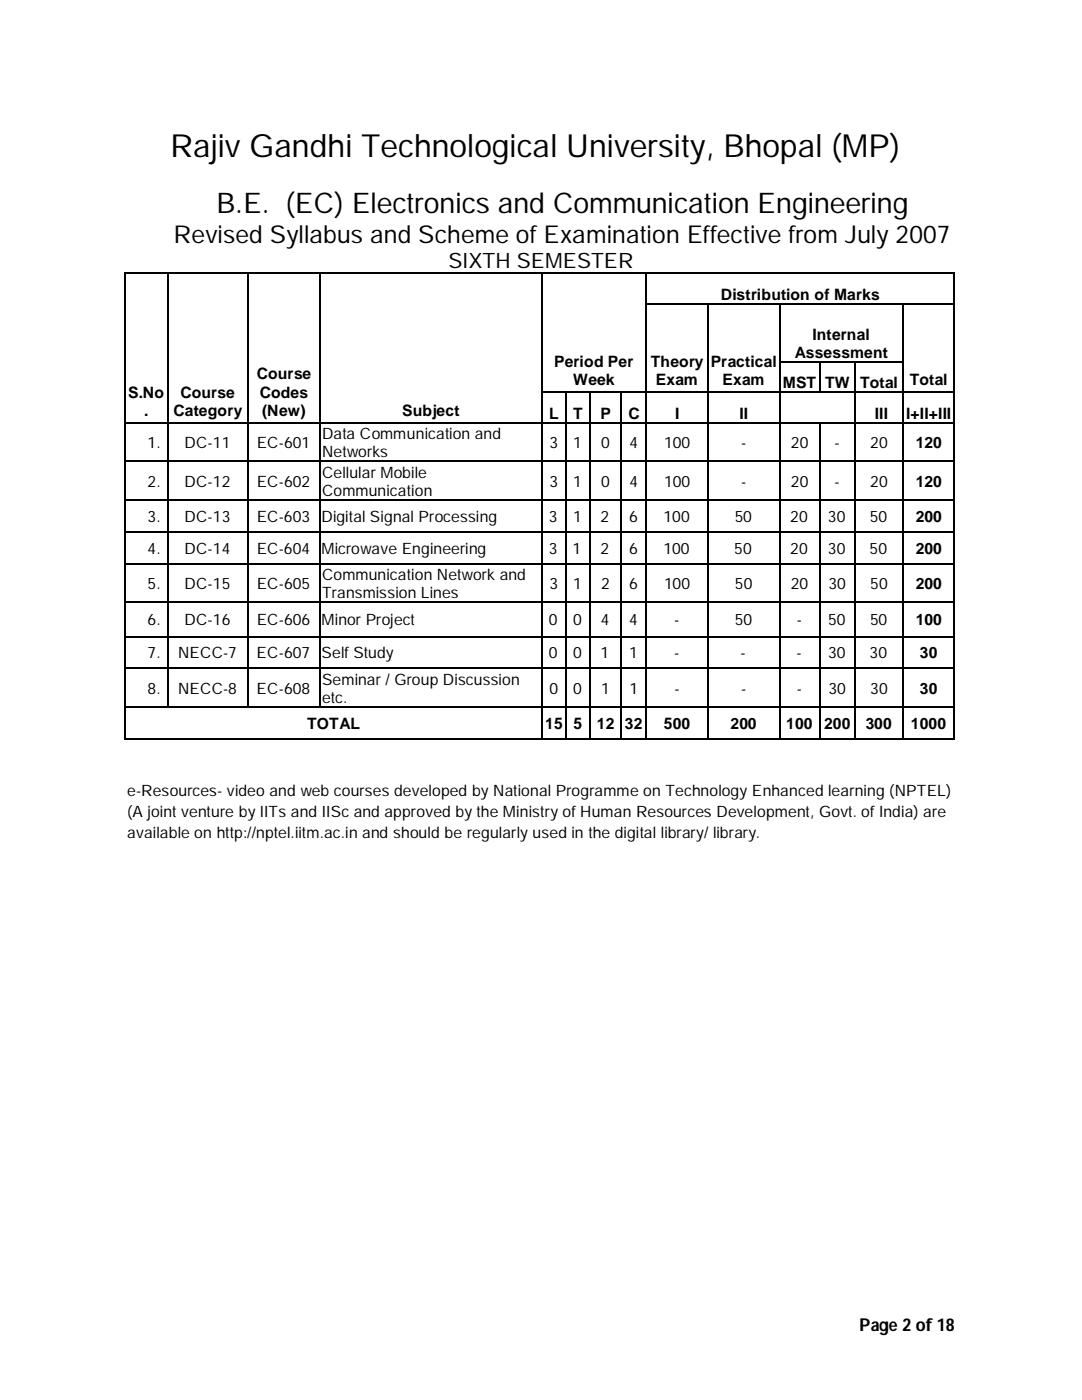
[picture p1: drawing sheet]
<svg xmlns="http://www.w3.org/2000/svg" width="216mm" height="279mm" viewBox="0 0 216 279" stroke-linecap="round" stroke-linejoin="round" font-family="sans-serif">
<defs><g id="words">
<text font-size="6.3" x="34" y="31.3">Rajiv Gandhi Technological University, Bhopal (MP)</text>
<text font-size="5.7" x="43.2" y="42.6">B.E. (EC) Electronics and Communication Engineering</text>
<text font-size="4.9" x="34.6" y="48.4">Revised Syllabus and Scheme of Examination Effective from July 2007</text>
<text font-size="4.2" x="89.5" y="53.4">SIXTH SEMESTER</text>
<text font-size="3.6" x="171.5" y="265.6">Page 2of 18</text>
<g font-size="3.1">
<text x="143.8" y="59.8">Distribution of Marks</text>
<text x="158.6" y="71.5">Assessment</text>
<text x="162.1" y="67.8">Internal</text>
<text x="51.2" y="75.7">Course</text>
<text x="110.6" y="73.2">Period Per</text>
<text x="114.4" y="76.9">Week</text>
<text x="129.9" y="73.2">Theory</text>
<text x="130.9" y="76.9">Exam</text>
<text x="141.8" y="73.2">Practical</text>
<text x="144.2" y="76.9">Exam</text>
<text x="156.2" y="77.4">MST TW Total</text>
<text x="181.5" y="76.8">Total</text>
<text x="25.6" y="79.3">S.No</text>
<text x="28.8" y="83">.</text>
<text x="34.6" y="83">Category</text>
<text x="36" y="79.3">Course</text>
<text x="51.8" y="79.3">Codes</text>
<text x="52.3" y="83">(New)</text>
<text x="80.3" y="83">Subject</text>
<text x="109.6" y="83.6">L</text>
<text x="114.4" y="83.6">T</text>
<text x="119.8" y="83.6">P</text>
<text x="125.4" y="83.6">C</text>
<text x="134.7" y="83.6">I</text>
<text x="147.6" y="83.6">II</text>
<text x="174.6" y="83.6">III</text>
<text x="180.8" y="83.6">I+II+III</text>
<text x="29.5" y="89.4">1.</text>
<text x="36.8" y="89.4">DC-11</text>
<text x="51.2" y="89.4">EC-601</text>
<text x="64.3" y="87.6">Data Communication and</text>
<text x="109.6" y="89.4">3</text>
<text x="114.4" y="89.4">1</text>
<text x="120" y="89.4">0</text>
<text x="125.6" y="89.4">4</text>
<text x="132.5" y="89.4">100</text>
<text x="147.9" y="89.4">-</text>
<text x="157.8" y="89.4">20</text>
<text x="166.5" y="89.4">-</text>
<text x="173.6" y="89.4">20</text>
<text x="182.7" y="89.4">120</text>
<text x="64.3" y="91.3">Networks</text>
<text x="64.3" y="95.3">Cellular Mobile</text>
<text x="29.5" y="97.2">2.</text>
<text x="36.8" y="97.2">DC-12</text>
<text x="51.2" y="97.2">EC-602</text>
<text x="64.3" y="99">Communication</text>
<text x="109.6" y="97.2">3</text>
<text x="114.4" y="97.2">1</text>
<text x="120" y="97.2">0</text>
<text x="125.6" y="97.2">4</text>
<text x="132.5" y="97.2">100</text>
<text x="147.9" y="97.2">-</text>
<text x="157.8" y="97.2">20</text>
<text x="166.5" y="97.2">-</text>
<text x="173.6" y="97.2">20</text>
<text x="182.7" y="97.2">120</text>
<text x="29.5" y="104.2">3.</text>
<text x="36.8" y="104.2">DC-13</text>
<text x="51.2" y="104.2">EC-603 Digital Signal Processing</text>
<text x="109.5" y="104.2">3</text>
<text x="114.3" y="104.2">1</text>
<text x="119.8" y="104.2">2</text>
<text x="125.5" y="104.2">6</text>
<text x="132.4" y="104.2">100</text>
<text x="146.6" y="104.2">50</text>
<text x="157.7" y="104.2">20</text>
<text x="165.2" y="104.2">30</text>
<text x="173.6" y="104.2">50</text>
<text x="182.7" y="104.1">200</text>
<text x="29.5" y="110.6">4.</text>
<text x="36.8" y="110.6">DC-14</text>
<text x="51.2" y="110.6">EC-604 Microwave Engineering</text>
<text x="109.5" y="110.6">3</text>
<text x="114.3" y="110.6">1</text>
<text x="119.8" y="110.6">2</text>
<text x="125.5" y="110.6">6</text>
<text x="132.4" y="110.6">100</text>
<text x="146.5" y="110.6">50</text>
<text x="157.7" y="110.6">20</text>
<text x="165.2" y="110.6">30</text>
<text x="173.5" y="110.6">50</text>
<text x="182.7" y="110.5">200</text>
<text x="29.5" y="117.6">5.</text>
<text x="36.8" y="117.6">DC-15</text>
<text x="51.2" y="117.6">EC-605</text>
<text x="64.3" y="115.7">Communication Network and</text>
<text x="64.3" y="119.4">Transmission Lines</text>
<text x="109.6" y="117.6">3</text>
<text x="114.4" y="117.6">1</text>
<text x="120" y="117.6">2</text>
<text x="125.6" y="117.6">6</text>
<text x="132.5" y="117.6">100</text>
<text x="146.6" y="117.6">50</text>
<text x="157.8" y="117.6">20</text>
<text x="165.3" y="117.6">30</text>
<text x="173.6" y="117.6">50</text>
<text x="182.7" y="117.6">200</text>
<text x="29.5" y="124.8">6.</text>
<text x="36.8" y="124.8">DC-16</text>
<text x="51.2" y="124.8">EC-606 Minor Project</text>
<text x="109.5" y="124.8">0</text>
<text x="114.4" y="124.8">0</text>
<text x="119.9" y="124.8">4</text>
<text x="125.5" y="124.8">4</text>
<text x="134.5" y="124.8">-</text>
<text x="146.6" y="124.8">50</text>
<text x="159" y="124.8">-</text>
<text x="165.2" y="124.8">50</text>
<text x="173.6" y="124.8">50</text>
<text x="182.7" y="124.8">100</text>
<text x="29.5" y="131.4">7.</text>
<text x="35.6" y="131.4">NECC-7</text>
<text x="51.2" y="131.4">EC-607</text>
<text x="64.2" y="131.4">Self Study</text>
<text x="109.5" y="131.4">0</text>
<text x="114.4" y="131.4">0</text>
<text x="119.9" y="131.4">1</text>
<text x="125.5" y="131.4">1</text>
<text x="134.5" y="131.4">-</text>
<text x="147.8" y="131.4">-</text>
<text x="159" y="131.4">-</text>
<text x="165.2" y="131.4">30</text>
<text x="173.5" y="131.4">30</text>
<text x="183.6" y="131.4">30</text>
<text x="64.3" y="136.7">Seminar / Group Discussion</text>
<text x="29.5" y="138.4">8.</text>
<text x="35.6" y="138.4">NECC-8</text>
<text x="51.2" y="138.4">EC-608</text>
<text x="64.3" y="140.3">etc.</text>
<text x="109.6" y="138.4">0</text>
<text x="114.4" y="138.4">0</text>
<text x="120" y="138.4">1</text>
<text x="125.6" y="138.4">1</text>
<text x="134.6" y="138.4">-</text>
<text x="147.9" y="138.4">-</text>
<text x="159" y="138.4">-</text>
<text x="165.3" y="138.4">30</text>
<text x="173.6" y="138.4">30</text>
<text x="183.6" y="138.4">30</text>
<text x="61.3" y="145.5">TOTAL</text>
<text x="108.8" y="145.5">15 5</text>
<text x="119.1" y="145.5">12 32</text>
<text x="132.5" y="145.5">500</text>
<text x="145.8" y="145.5">200</text>
<text x="156.9" y="145.5">100</text>
<text x="164.5" y="145.5">200</text>
<text x="172.8" y="145.5">300</text>
<text x="181.7" y="145.5">1000</text>
<text x="25.4" y="158.8">e-Resources- video and web courses developed by National Programme on Technology Enhanced learning (NPTEL)</text>
<text x="25.4" y="163.1">(A joint venture by IITs and IISc and approved by the Ministry of Human Resources Development, Govt. of India) are</text>
<text x="25.4" y="167.2">available on http://nptel.iitm.ac.in and should be regularly used in the digital library/ library.</text>
</g>
</g></defs>
<g fill="#000">
<path d="M24.9 54.3h.2v.6h-.2zM33.4 54.3h.2v.6h-.2zM49.4 54.3h.2v.6h-.2zM63.7 54.3h.2v.6h-.2zM108 54.3h.3v.6h-.3zM128.9 54.3h.2v.6h-.2zM190.3 54.3h.3v.6h-.3zM190.3 54.3h.3v.2h-.3zM24.9 60.5h.2v.6h-.2zM24.9 72.1h.2v.5h-.2zM24.9 78.1h.2v.6h-.2zM33.4 60.5h.2v.6h-.2z"/>
<path d="M33.4 72.1h.2v.5h-.2zM33.4 78.1h.2v.6h-.2zM49.4 60.5h.2v.6h-.2zM49.4 72.1h.2v.5h-.2zM49.4 78.1h.2v.6h-.2zM63.7 60.5h.2v.6h-.2zM63.7 72.1h.2v.5h-.2zM63.7 78.1h.2v.6h-.2zM108 60.5h.3v.6h-.3zM108 72.1h.3v.5h-.3zM108 78.1h.3v.6h-.3zM112.8 78.1h.2v.6h-.2z"/>
<path d="M117.6 78.1h.3v.6h-.3zM123.9 78.1h.2v.6h-.2zM128.9 60.5h.2v.6h-.2zM128.9 72.1h.2v.5h-.2zM128.9 78.1h.2v.6h-.2zM141.1 60.5h.3v.6h-.3zM141.1 72.1h.3v.5h-.3zM141.1 78.1h.3v.6h-.3zM155.4 60.5h.3v.6h-.3zM155.4 72.1h.3v.5h-.3zM155.4 78.1h.3v.6h-.3zM163.4 72.1h.3v.5h-.3z"/>
<path d="M170.5 72.1h.3v.5h-.3zM170.5 78.1h.3v.6h-.3zM180.1 60.5h.2v.6h-.2zM180.1 72.1h.2v.5h-.2zM180.1 78.1h.2v.6h-.2zM190.3 60.5h.3v.6h-.3zM190.3 72.1h.3v.5h-.3zM190.3 78.1h.3v.6h-.3zM24.9 84.2h.2v.6h-.2zM24.9 91.9h.2v.6h-.2zM33.4 84.2h.2v.6h-.2zM33.4 91.9h.2v.6h-.2z"/>
<path d="M49.4 84.2h.2v.6h-.2zM49.4 91.9h.2v.6h-.2zM63.7 84.2h.2v.6h-.2zM63.7 91.9h.2v.6h-.2zM108 84.2h.3v.6h-.3zM108 91.9h.3v.6h-.3zM112.8 84.2h.2v.6h-.2zM112.8 91.9h.2v.6h-.2zM117.6 84.2h.3v.6h-.3zM117.6 91.9h.3v.6h-.3zM123.9 84.2h.2v.6h-.2zM123.9 91.9h.2v.6h-.2z"/>
<path d="M128.9 84.2h.2v.6h-.2zM128.9 91.9h.2v.6h-.2zM141.1 84.2h.3v.6h-.3zM141.1 91.9h.3v.6h-.3zM155.4 84.2h.3v.6h-.3zM155.4 91.9h.3v.6h-.3zM163.4 84.2h.3v.6h-.3zM163.4 91.9h.3v.6h-.3zM170.5 84.2h.3v.6h-.3zM170.5 91.9h.3v.6h-.3zM180.1 84.2h.2v.6h-.2zM180.1 91.9h.2v.6h-.2z"/>
<path d="M190.3 84.2h.3v.6h-.3zM190.3 91.9h.3v.6h-.3zM24.9 99.7h.2v.5h-.2zM24.9 106h.2v.5h-.2zM24.9 112.4h.2v.5h-.2zM33.4 99.7h.2v.5h-.2zM33.4 106h.2v.5h-.2zM33.4 112.4h.2v.5h-.2zM49.4 99.7h.2v.5h-.2zM49.4 106h.2v.5h-.2zM49.4 112.4h.2v.5h-.2zM63.7 99.7h.2v.5h-.2z"/>
<path d="M63.7 106h.2v.5h-.2zM63.7 112.4h.2v.5h-.2zM108 99.7h.3v.5h-.3zM108 106h.3v.5h-.3zM108 112.4h.3v.5h-.3zM112.8 99.7h.2v.5h-.2zM112.8 106h.2v.5h-.2zM112.8 112.4h.2v.5h-.2zM117.6 99.7h.3v.5h-.3zM117.6 106h.3v.5h-.3zM117.6 112.4h.3v.5h-.3zM123.9 99.7h.2v.5h-.2z"/>
<path d="M123.9 106h.2v.5h-.2zM123.9 112.4h.2v.5h-.2zM128.9 99.7h.2v.5h-.2zM128.9 106h.2v.5h-.2zM128.9 112.4h.2v.5h-.2zM141.1 99.7h.3v.5h-.3zM141.1 106h.3v.5h-.3zM141.1 112.4h.3v.5h-.3zM155.4 99.7h.3v.5h-.3zM155.4 106h.3v.5h-.3zM155.4 112.4h.3v.5h-.3zM163.4 99.7h.3v.5h-.3z"/>
<path d="M163.4 106h.3v.5h-.3zM163.4 112.4h.3v.5h-.3zM170.5 99.7h.3v.5h-.3zM170.5 106h.3v.5h-.3zM170.5 112.4h.3v.5h-.3zM180.1 99.7h.2v.5h-.2zM180.1 106h.2v.5h-.2zM180.1 112.4h.2v.5h-.2zM190.3 99.7h.3v.5h-.3zM190.3 106h.3v.5h-.3zM190.3 112.4h.3v.5h-.3zM24.9 120.1h.2v.5h-.2z"/>
<path d="M24.9 126.9h.2v.4h-.2zM24.9 133.3h.2v.4h-.2zM33.4 120.1h.2v.5h-.2zM33.4 126.9h.2v.4h-.2zM33.4 133.3h.2v.4h-.2zM49.4 120.1h.2v.5h-.2zM49.4 126.9h.2v.4h-.2zM49.4 133.3h.2v.4h-.2zM63.7 120.1h.2v.5h-.2zM63.7 126.9h.2v.4h-.2zM63.7 133.3h.2v.4h-.2zM108 120.1h.3v.5h-.3z"/>
<path d="M108 126.9h.3v.4h-.3zM108 133.3h.3v.4h-.3zM112.8 120.1h.2v.5h-.2zM112.8 126.9h.2v.4h-.2zM112.8 133.3h.2v.4h-.2zM117.6 120.1h.3v.5h-.3zM117.6 126.9h.3v.4h-.3zM117.6 133.3h.3v.4h-.3zM123.9 120.1h.2v.5h-.2zM123.9 126.9h.2v.4h-.2zM123.9 133.3h.2v.4h-.2zM128.9 120.1h.2v.5h-.2z"/>
<path d="M128.9 126.9h.2v.4h-.2zM128.9 133.3h.2v.4h-.2zM141.1 120.1h.3v.5h-.3zM141.1 126.9h.3v.4h-.3zM141.1 133.3h.3v.4h-.3zM155.4 120.1h.3v.5h-.3zM155.4 126.9h.3v.4h-.3zM155.4 133.3h.3v.4h-.3zM163.4 120.1h.3v.5h-.3zM163.4 126.9h.3v.4h-.3zM163.4 133.3h.3v.4h-.3zM170.5 120.1h.3v.5h-.3z"/>
<path d="M170.5 126.9h.3v.4h-.3zM170.5 133.3h.3v.4h-.3zM180.1 120.1h.2v.5h-.2zM180.1 126.9h.2v.4h-.2zM180.1 133.3h.2v.4h-.2zM190.3 120.1h.3v.5h-.3zM190.3 126.9h.3v.4h-.3zM190.3 133.3h.3v.4h-.3zM24.9 141h.2v.5h-.2zM108 141h.3v.5h-.3zM112.8 141h.2v.5h-.2zM117.6 141h.3v.5h-.3z"/>
<path d="M123.9 141h.2v.5h-.2zM128.9 141h.2v.5h-.2zM141.1 141h.3v.5h-.3zM155.4 141h.3v.5h-.3zM163.4 141h.3v.5h-.3zM170.5 141h.3v.5h-.3zM180.1 141h.2v.5h-.2zM190.3 141h.3v.5h-.3zM190.3 147.3h.3v.3h-.3z"/>
</g>
<g fill="none" stroke="#000" stroke-width=".25">
<path d="M24.9 54.4h8.5M25 54.9v5.6M33.5 54.9v5.6M33.5 54.4h15.9M49.5 54.9v5.6M49.5 54.4h14.3M63.8 54.9v5.6M63.8 54.4h44.3M108.2 54.9v5.6M108.2 54.4h20.7M129 54.9v5.6M129 54.4h61.4"/>
<path d="M190.5 54.9v5.6M25 61v11.2M25 72.6v5.5M25 78.7v5.6M33.5 61v11.2M33.5 72.6v5.5M33.5 78.7v5.6M49.5 61v11.2M49.5 72.6v5.5M49.5 78.7v5.6M63.8 61v11.2M63.8 72.6v5.5"/>
<path d="M63.8 78.7v5.6M108.2 61v11.2M108.2 72.6v5.5M108.2 78.7v5.6M108.2 78.2h4.7M112.9 78.7v5.6M112.9 78.2h4.8M117.7 78.7v5.6M117.8 78.2h6.2M124 78.7v5.6M124 78.2h4.9M129 61v11.2"/>
<path d="M129 72.6v5.5M129 78.7v5.6M129 60.6h12.2M129 78.2h12.2M141.3 61v11.2M141.3 72.6v5.5M141.3 78.7v5.6M141.3 60.6h14.2M141.3 78.2h14.2M155.6 61v11.2M155.6 72.6v5.5M155.6 78.7v5.6"/>
<path d="M155.6 60.6h24.6M155.6 72.3h7.9M155.6 78.2h15M163.5 72.6v5.5M163.6 72.3h7M170.6 72.6v5.5M170.6 78.7v5.6M170.7 72.3h9.5M170.7 78.2h9.5M180.2 61v11.2M180.2 72.6v5.5l10.2 .1M180.2 78.7v5.6"/>
<path d="M180.3 60.6h10.1M190.5 61v11.2M190.5 72.6v5.5M190.5 78.7v5.6M25 84.7v7.3M25 92.4v7.3M25.1 84.4h8.3M25.1 92.1h8.3M25.1 99.8h8.3M33.5 84.7v7.3M33.5 92.4v7.3M33.5 84.4h15.9"/>
<path d="M33.5 92.1h15.9M33.5 99.8h15.9M49.5 84.7v7.3M49.5 92.4v7.3M49.5 84.4h14.3M49.5 92.1h14.3M49.5 99.8h14.3M63.8 84.7v7.3M63.8 92.4v7.3M63.8 84.4h44.3M63.8 92.1h44.3M63.8 99.8h44.3"/>
<path d="M108.2 84.7v7.3M108.2 92.4v7.3M108.2 84.4h4.7M108.2 92.1h4.7M108.2 99.8h4.7M112.9 84.7v7.3M112.9 92.4v7.3M112.9 84.4h4.8M112.9 92.1h4.8M112.9 99.8h4.8M117.7 84.7v7.3M117.7 92.4v7.3"/>
<path d="M117.8 84.4h6.2M117.8 92.1h6.2M117.8 99.8h6.2M124 84.7v7.3M124 92.4v7.3M124 84.4h4.9M124 92.1h4.9M124 99.8h4.9M129 84.7v7.3M129 92.4v7.3M129 84.4h12.2M129 92.1h12.2"/>
<path d="M129 99.8h12.2M141.3 84.7v7.3M141.3 92.4v7.3M141.3 84.4h14.2M141.3 92.1h14.2M141.3 99.8h14.2M155.6 84.7v7.3M155.6 92.4v7.3M155.6 84.4h7.9M155.6 92.1h7.9M155.6 99.8h7.9M163.5 84.7v7.3"/>
<path d="M163.5 92.4v7.3M163.6 84.4h7M163.6 92.1h7M163.6 99.8h7M170.6 84.7v7.3M170.6 92.4v7.3M170.7 84.4h9.5M170.7 92.1h9.5M170.7 99.8h9.5M180.2 84.7v7.3M180.2 92.4v7.3M180.3 84.4h10.1"/>
<path d="M180.3 92.1h10.1M180.3 99.8h10.1M190.5 84.7v7.3M190.5 92.4v7.3M25 100.1v6M25 106.4v6M25 112.8v7.3M25.1 106.1h8.3M25.1 112.5h8.3M33.5 100.1v6M33.5 106.4v6M33.5 112.8v7.3"/>
<path d="M33.5 106.1h15.9M33.5 112.5h15.9M49.5 100.1v6M49.5 106.4v6M49.5 112.8v7.3M49.5 106.1h14.3M49.5 112.5h14.3M63.8 100.1v6M63.8 106.4v6M63.8 112.8v7.3M63.8 106.1h44.3M63.8 112.5h44.3"/>
<path d="M108.2 100.1v6M108.2 106.4v6M108.2 112.8v7.3M108.2 106.1h4.7M108.2 112.5h4.7M112.9 100.1v6M112.9 106.4v6M112.9 112.8v7.3M112.9 106.1h4.8M112.9 112.5h4.8M117.7 100.1v6M117.7 106.4v6"/>
<path d="M117.7 112.8v7.3M117.8 106.1h6.2M117.8 112.5h6.2M124 100.1v6M124 106.4v6M124 112.8v7.3M124 106.1h4.9M124 112.5h4.9M129 100.1v6M129 106.4v6M129 112.8v7.3M129 106.1h12.2"/>
<path d="M129 112.5h12.2M141.3 100.1v6M141.3 106.4v6M141.3 112.8v7.3M141.3 106.1h14.2M141.3 112.5h14.2M155.6 100.1v6M155.6 106.4v6M155.6 112.8v7.3M155.6 106.1h7.9M155.6 112.5h7.9M163.5 100.1v6"/>
<path d="M163.5 106.4v6M163.5 112.8v7.3M163.6 106.1h7M163.6 112.5h7M170.6 100.1v6M170.6 106.4v6M170.6 112.8v7.3M170.7 106.1h9.5M170.7 112.5h9.5M180.2 100.1v6M180.2 106.4v6M180.2 112.8v7.3"/>
<path d="M180.3 106.1h10.1M180.3 112.5h10.1M190.5 100.1v6M190.5 106.4v6M190.5 112.8v7.3M25 120.5v6.5M25 127.3v6M25 133.6v7.5h83.1M25.1 120.2h8.3M25.1 127h8.3M25.1 133.4h8.3M33.5 120.5v6.5"/>
<path d="M33.5 127.3v6M33.5 133.6v7.5M33.5 120.2h15.9M33.5 127h15.9M33.5 133.4h15.9M49.5 120.5v6.5M49.5 127.3v6M49.5 133.6v7.5M49.5 120.2h14.3M49.5 127h14.3M49.5 133.4h14.3M63.8 120.5v6.5"/>
<path d="M63.8 127.3v6M63.8 133.6v7.5M63.8 120.2h44.3M63.8 127h44.3M63.8 133.4h44.3M108.2 120.5v6.5M108.2 127.3v6M108.2 133.6v7.5M108.2 120.2h4.7M108.2 127h4.7M108.2 133.4h4.7M112.9 120.5v6.5"/>
<path d="M112.9 127.3v6M112.9 133.6v7.5M112.9 120.2h4.8M112.9 127h4.8M112.9 133.4h4.8M117.7 120.5v6.5M117.7 127.3v6M117.7 133.6v7.5M117.8 120.2h6.2M117.8 127h6.2M117.8 133.4h6.2M124 120.5v6.5"/>
<path d="M124 127.3v6M124 133.6v7.5h4.9M124 120.2h4.9M124 127h4.9M124 133.4h4.9M129 120.5v6.5M129 127.3v6M129 133.6v7.5M129 120.2h12.2M129 127h12.2M129 133.4h12.2M141.3 120.5v6.5"/>
<path d="M141.3 127.3v6M141.3 133.6v7.5M141.3 120.2h14.2M141.3 127h14.2M141.3 133.4h14.2M155.6 120.5v6.5M155.6 127.3v6M155.6 133.6v7.5M155.6 120.2h7.9M155.6 127h7.9M155.6 133.4h7.9M163.5 120.5v6.5"/>
<path d="M163.5 127.3v6M163.5 133.6v7.5M163.6 120.2h7M163.6 127h7M163.6 133.4h7M170.6 120.5v6.5M170.6 127.3v6M170.6 133.6v7.5M170.7 120.2h9.5M170.7 127h9.5M170.7 133.4h9.5M180.2 120.5v6.5"/>
<path d="M180.2 127.3v6M180.2 133.6v7.5h10.2M180.3 120.2h10.1M180.3 127h10.1M180.3 133.4h10.1M190.5 120.5v6.5M190.5 127.3v6M190.5 133.6v7.5M24.9 147.4h83.2M25 141.4v6.2M108.2 141.4v6.2M108.2 141.1h4.7"/>
<path d="M108.2 147.4h4.7M112.9 141.4v6.2M112.9 141.1h4.8M112.9 147.4h4.8M117.7 141.4v6.2M117.8 141.1h6.2M117.8 147.4h6.2M124 141.4v6.2M124 147.4h4.9M129 141.4v6.2M129 141.1h12.2M129 147.4h12.2"/>
<path d="M141.3 141.4v6.2M141.3 141.1h14.2M141.3 147.4h14.2M155.6 141.4v6.2M155.6 141.1h7.9M155.6 147.4h7.9M163.5 141.4v6.2M163.6 141.1h7M163.6 147.4h7M170.6 141.4v6.2M170.7 141.1h9.5M170.7 147.4h9.5"/>
<path d="M180.2 141.4v6.2M180.3 147.4h10.1M190.5 141.4v6.2"/>
</g>
<use href="#words"/>
</svg>
